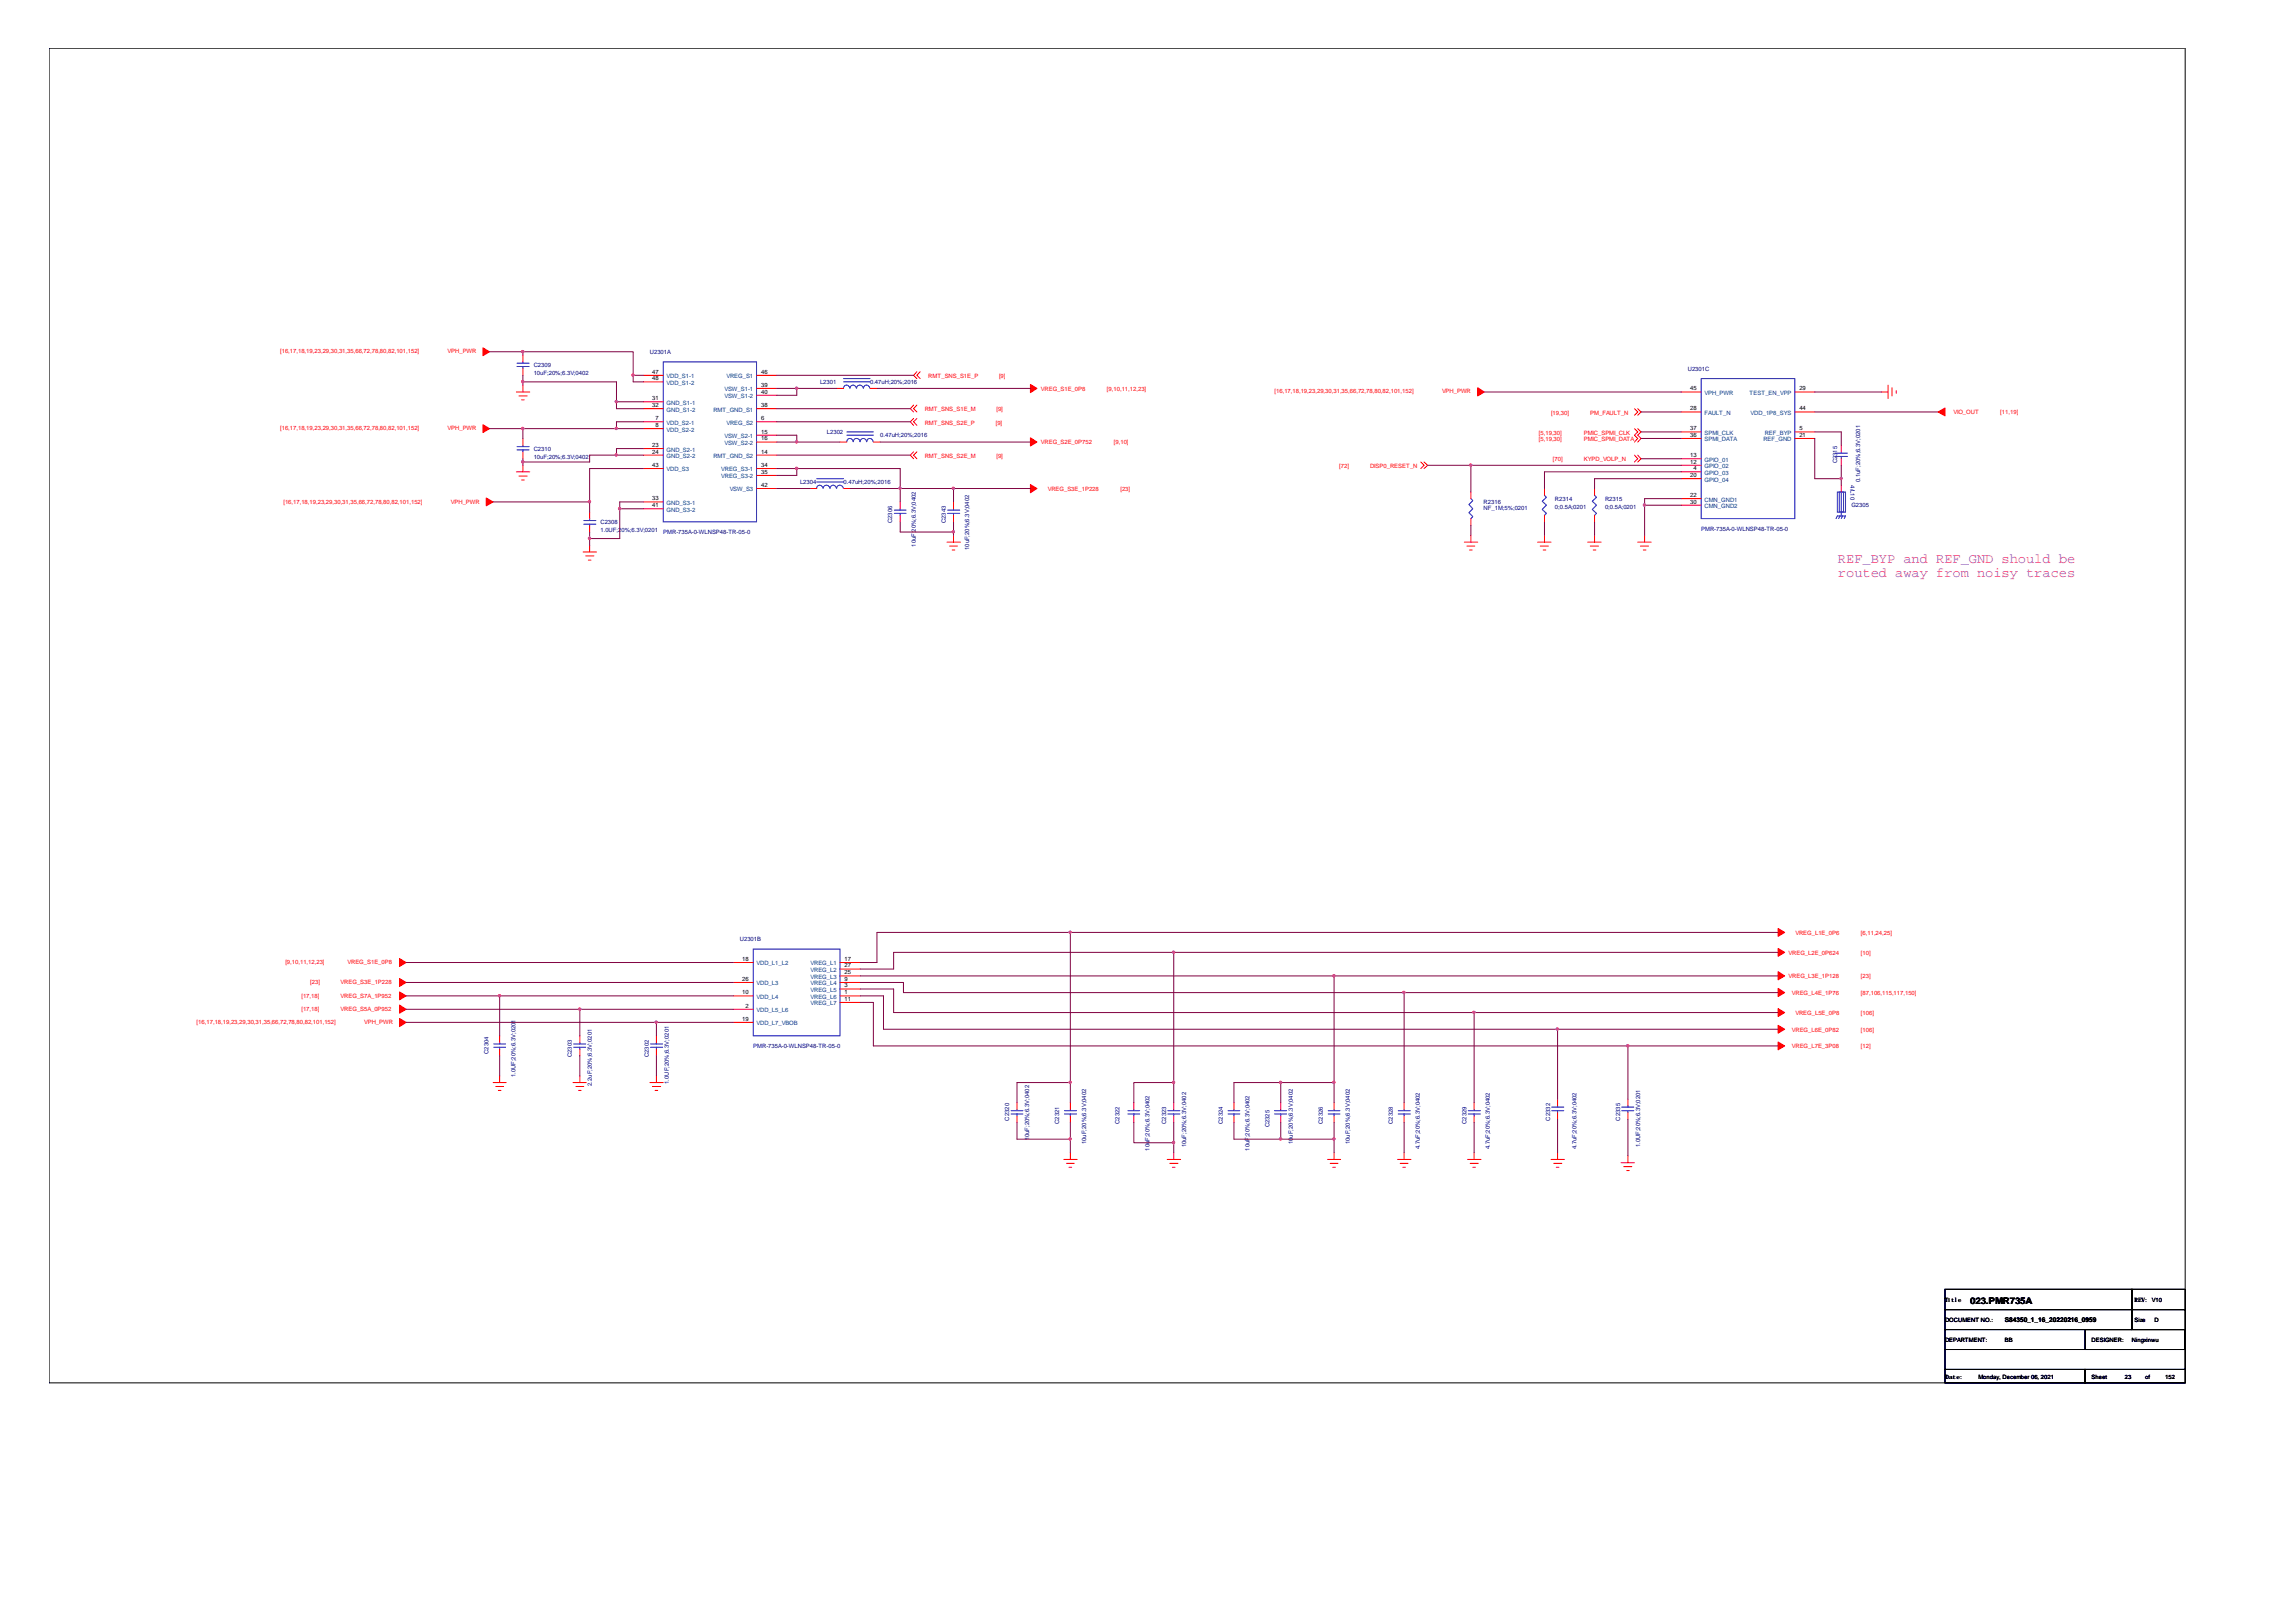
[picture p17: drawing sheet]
<svg xmlns="http://www.w3.org/2000/svg" width="297mm" height="210mm" viewBox="0 0 297 210" stroke-linecap="round" stroke-linejoin="round" font-family="sans-serif">
<defs><g id="words">
<g font-size="1.8" fill="#f0f">
<text x="237.8" y="72.8">REF_BYP and REF_GND should be</text>
<text x="237.8" y="74.6">routed away from noisy traces</text>
</g>
<text font-size="1.2" x="254.9" y="168.8">023.PMR735A</text>
<g font-size=".8" fill="#f00">
<text x="36.2" y="45.7">[16,17,18,19,23,29,30,31,35,66,72,78,80,82,101,152]</text>
<text x="57.9" y="45.7">VPH_PWR</text>
<text x="119.6" y="53.2">RMT_SNS_S1E_M</text>
<text x="120.1" y="48.9">RMT_SNS_S1E_P</text>
<text x="128.9" y="53.2">[9]</text>
<text x="129.2" y="48.9">[9]</text>
<text x="134.7" y="50.6">VREG_S1E_0P8</text>
<text x="143.2" y="50.6">[9,10,11,12,23]</text>
<text x="164.9" y="50.9">[16,17,18,19,23,29,30,31,35,66,72,78,80,82,101,152]</text>
<text x="186.6" y="50.9">VPH_PWR</text>
<text x="200.7" y="53.7">[19,30]</text>
<text x="205.7" y="53.7">PM_FAULT_N</text>
<text x="252.7" y="53.5">VIO_OUT</text>
<text x="258.8" y="53.5">[11,19]</text>
<text x="36.2" y="55.7">[16,17,18,19,23,29,30,31,35,66,72,78,80,82,101,152]</text>
<text x="57.9" y="55.7">VPH_PWR</text>
<text x="119.6" y="55">RMT_SNS_S2E_P</text>
<text x="119.6" y="59.3">RMT_SNS_S2E_M</text>
<text x="128.8" y="55">[9]</text>
<text x="128.9" y="59.3">[9]</text>
<text x="134.7" y="57.5">VREG_S2E_0P752</text>
<text x="144.1" y="57.5">[9,10]</text>
<text x="199.1" y="57.1">[5,19,30]</text>
<text x="199.1" y="56.3">[5,19,30]</text>
<text x="200.9" y="59.7">[70]</text>
<text x="204.9" y="59.7">KYPD_VOLP_N</text>
<text x="204.9" y="57.1">PMIC_SPMI_DATA</text>
<text x="204.9" y="56.3">PMIC_SPMI_CLK</text>
<text x="36.7" y="65.2">[16,17,18,19,23,29,30,31,35,66,72,78,80,82,101,152]</text>
<text x="58.3" y="65.2">VPH_PWR</text>
<text x="135.6" y="63.5">VREG_S3E_1P228</text>
<text x="144.9" y="63.5">[23]</text>
<text x="173.3" y="60.6">[72]</text>
<text x="177.2" y="60.6">DISP0_RESET_N</text>
<text x="36.9" y="124.8">[9,10,11,12,23]</text>
<text x="45" y="124.8">VREG_S1E_0P8</text>
<text x="231.4" y="123.5">VREG_L2E_0P624</text>
<text x="232.3" y="121">VREG_L1E_0P6</text>
<text x="240.7" y="123.5">[10]</text>
<text x="240.7" y="121">[6,11,24,25]</text>
<text x="39" y="129.1">[17,18]</text>
<text x="39" y="130.8">[17,18]</text>
<text x="40.1" y="127.4">[23]</text>
<text x="44.1" y="127.4">VREG_S3E_1P228</text>
<text x="44.1" y="129.1">VREG_S7A_1P952</text>
<text x="44.1" y="130.8">VREG_S5A_0P952</text>
<text x="231.4" y="126.5">VREG_L3E_1P128</text>
<text x="231.8" y="128.7">VREG_L4E_1P76</text>
<text x="232.3" y="131.3">VREG_L5E_0P8</text>
<text x="240.7" y="126.5">[23]</text>
<text x="240.7" y="128.7">[87,106,115,117,150]</text>
<text x="240.7" y="131.3">[106]</text>
<text x="25.4" y="132.5">[16,17,18,19,23,29,30,31,35,66,72,78,80,82,101,152]</text>
<text x="47.1" y="132.5">VPH_PWR</text>
<text x="231.8" y="133.5">VREG_L6E_0P82</text>
<text x="231.8" y="135.7">VREG_L7E_3P08</text>
<text x="240.7" y="133.5">[106]</text>
<text x="240.7" y="135.7">[12]</text>
</g>
<g font-size=".8" fill="#000080">
<text x="69" y="47.6">C2309</text>
<text x="84.1" y="45.8">U2301A</text>
<text x="218.4" y="48">U2301C</text>
<text x="69" y="48.6">10uF;20%;6.3V;0402</text>
<text x="106.1" y="49.7">L2301</text>
<text x="112.6" y="49.7">0.47uH;20%;2016</text>
<text x="69" y="58.3">C2310</text>
<text x="69" y="59.4">10uF;20%;6.3V;0402</text>
<text x="107" y="56.2">L2302</text>
<text x="113.9" y="56.6">0.47uH;20%;2016</text>
<text x="237.7" y="60" transform="rotate(-90 237.7 60)">C2315</text>
<text x="103.5" y="62.7">L2304</text>
<text x="109.1" y="62.7">0.47uH;20%;2016</text>
<text x="191.9" y="65.2">R2316</text>
<text x="201.2" y="64.8">R2314</text>
<text x="201.2" y="65.8">0;0.5A;0201</text>
<text x="207.6" y="64.8">R2315</text>
<text x="207.6" y="65.8">0;0.5A;0201</text>
<text x="239.4" y="62.8" transform="rotate(90 239.4 62.8)">4/L10</text>
<text x="239.5" y="65.7">G2305</text>
<text x="240.7" y="62.4" transform="rotate(-90 240.7 62.4)">0.1uF;20%;6.3V;0201</text>
<text x="77.7" y="67.8">C2308</text>
<text x="77.7" y="68.9">1.0UF;20%;6.3V;0201</text>
<text x="85.8" y="69.1">PMR-735A-0-WLNSP48-TR-05-0</text>
<text x="115.4" y="67.7" transform="rotate(-90 115.4 67.7)">C2306</text>
<text x="118.5" y="70.8" transform="rotate(-90 118.5 70.8)">10uF;20%;6.3V;0402</text>
<text x="122.3" y="67.7" transform="rotate(-90 122.3 67.7)">C2343</text>
<text x="125.4" y="71.2" transform="rotate(-90 125.4 71.2)">10uF;20%;6.3V;0402</text>
<text x="191.9" y="66">NF_1M;5%;0201</text>
<text x="220.1" y="68.7">PMR-735A-0-WLNSP48-TR-05-0</text>
<text x="95.7" y="121.8">U2301B</text>
<text x="63.2" y="136.4" transform="rotate(-90 63.2 136.4)">C2304</text>
<text x="74" y="136.8" transform="rotate(-90 74 136.8)">C2303</text>
<text x="83.9" y="136.8" transform="rotate(-90 83.9 136.8)">C2302</text>
<text x="97.5" y="135.7">PMR-735A-0-WLNSP48-TR-05-0</text>
<text x="66.7" y="139.4" transform="rotate(-90 66.7 139.4)">1.0UF;20%;6.3V;0201</text>
<text x="76.6" y="140.5" transform="rotate(-90 76.6 140.5)">2.2uF;20%;6.3V;0201</text>
<text x="86.5" y="140.3" transform="rotate(-90 86.5 140.3)">1.0UF;20%;6.3V;0201</text>
<text x="130.6" y="145" transform="rotate(-90 130.6 145)">C2320</text>
<text x="133.1" y="147.6" transform="rotate(-90 133.1 147.6)">10uF;20%;6.3V;0402</text>
<text x="137" y="145.4" transform="rotate(-90 137 145.4)">C2321</text>
<text x="140.5" y="148.1" transform="rotate(-90 140.5 148.1)">10uF;20%;6.3V;0402</text>
<text x="144.8" y="145.4" transform="rotate(-90 144.8 145.4)">C2322</text>
<text x="148.7" y="148.9" transform="rotate(-90 148.7 148.9)">10uF;20%;6.3V;0402</text>
<text x="150.9" y="145.4" transform="rotate(-90 150.9 145.4)">C2323</text>
<text x="153.5" y="148.5" transform="rotate(-90 153.5 148.5)">10uF;20%;6.3V;0402</text>
<text x="158.2" y="145.4" transform="rotate(-90 158.2 145.4)">C2324</text>
<text x="161.7" y="148.9" transform="rotate(-90 161.7 148.9)">10uF;20%;6.3V;0402</text>
<text x="164.3" y="145.9" transform="rotate(-90 164.3 145.9)">C2325</text>
<text x="167.3" y="148.1" transform="rotate(-90 167.3 148.1)">10uF;20%;6.3V;0402</text>
<text x="171.2" y="145.4" transform="rotate(-90 171.2 145.4)">C2326</text>
<text x="174.6" y="148.1" transform="rotate(-90 174.6 148.1)">10uF;20%;6.3V;0402</text>
<text x="180.2" y="145.4" transform="rotate(-90 180.2 145.4)">C2328</text>
<text x="183.7" y="148.7" transform="rotate(-90 183.7 148.7)">4.7uF;20%;6.3V;0402</text>
<text x="189.7" y="145.4" transform="rotate(-90 189.7 145.4)">C2329</text>
<text x="192.7" y="148.7" transform="rotate(-90 192.7 148.7)">4.7uF;20%;6.3V;0402</text>
<text x="200.5" y="145" transform="rotate(-90 200.5 145)">C2332</text>
<text x="204" y="148.7" transform="rotate(-90 204 148.7)">4.7uF;20%;6.3V;0402</text>
<text x="209.6" y="145" transform="rotate(-90 209.6 145)">C2335</text>
<text x="212.2" y="148.5" transform="rotate(-90 212.2 148.5)">1.0UF;20%;6.3V;0201</text>
</g>
<g font-size=".8">
<text x="84.4" y="48.4">47</text>
<text x="84.4" y="49.2">48</text>
<text x="84.4" y="51.8">31</text>
<text x="84.4" y="52.7">32</text>
<text x="98.5" y="48.4">46</text>
<text x="98.5" y="50.1">39</text>
<text x="98.5" y="50.9">40</text>
<text x="98.5" y="52.7">38</text>
<text x="218.7" y="50.5">45</text>
<text x="218.7" y="53.1">28</text>
<text x="232.8" y="50.5">29</text>
<text x="232.8" y="53.1">44</text>
<text x="84.4" y="57.8">23</text>
<text x="84.4" y="58.7">24</text>
<text x="84.8" y="54.4">7</text>
<text x="84.8" y="55.3">8</text>
<text x="98.5" y="54.4">6</text>
<text x="98.5" y="56.1">15</text>
<text x="98.5" y="57">16</text>
<text x="98.5" y="58.7">14</text>
<text x="218.7" y="55.7">37</text>
<text x="218.7" y="56.5">36</text>
<text x="218.7" y="59.2">13</text>
<text x="232.8" y="55.7">5</text>
<text x="232.8" y="56.5">21</text>
<text x="84.4" y="60.4">43</text>
<text x="84.4" y="64.7">33</text>
<text x="84.4" y="65.6">41</text>
<text x="98.5" y="63">42</text>
<text x="98.5" y="60.4">34</text>
<text x="98.5" y="61.3">35</text>
<text x="218.7" y="60">12</text>
<text x="218.7" y="61.7">20</text>
<text x="218.7" y="64.3">22</text>
<text x="218.7" y="65.2">30</text>
<text x="219.1" y="60.8">4</text>
<text x="96" y="124.3">18</text>
<text x="109.3" y="124.3">17</text>
<text x="109.3" y="125.2">27</text>
<text x="96" y="126.9">26</text>
<text x="96" y="128.7">10</text>
<text x="96.4" y="130.4">2</text>
<text x="109.3" y="126.1">25</text>
<text x="109.3" y="126.9">9</text>
<text x="109.3" y="127.8">3</text>
<text x="109.3" y="128.7">1</text>
<text x="109.3" y="129.5">11</text>
<text x="96" y="132.1">19</text>
<text x="251.6" y="168.5">Title</text>
<text x="251.6" y="171">DOCUMENT NO.:</text>
<text x="251.6" y="173.6">DEPARTMENT:</text>
<text x="259.4" y="173.6">BB</text>
<text x="259.4" y="171.1">S84350_1_16_20220216_0959</text>
<text x="270.6" y="173.6">DESIGNER:</text>
<text x="275.8" y="173.6">Ningxinwu</text>
<text x="276.1" y="171">Size</text>
<text x="276.1" y="168.5">REV: V10</text>
<text x="278.7" y="171">D</text>
<text x="251.7" y="178.4">Date:</text>
<text x="255.9" y="178.4">Monday, December 06, 2021</text>
<text x="270.6" y="178.4">Sheet</text>
<text x="274.9" y="178.4">23</text>
<text x="277.5" y="178.4">of</text>
<text x="280.1" y="178.4">152</text>
</g>
<g font-size=".8" fill="#004080">
<text x="86.2" y="49">VDD_S1-1</text>
<text x="86.2" y="49.8">VDD_S1-2</text>
<text x="86.2" y="52.4">GND_S1-1</text>
<text x="86.2" y="53.3">GND_S1-2</text>
<text x="92.3" y="53.3">RMT_GND_S1</text>
<text x="93.7" y="50.6">VSW_S1-1</text>
<text x="93.7" y="51.5">VSW_S1-2</text>
<text x="94" y="49">VREG_S1</text>
<text x="220.5" y="51.1">VPH_PWR</text>
<text x="220.5" y="53.7">FAULT_N</text>
<text x="226.4" y="51.1">TEST_EN_VPP</text>
<text x="226.5" y="53.7">VDD_1P8_SYS</text>
<text x="86.2" y="55">VDD_S2-1</text>
<text x="86.2" y="55.9">VDD_S2-2</text>
<text x="86.2" y="58.4">GND_S2-1</text>
<text x="86.2" y="59.3">GND_S2-2</text>
<text x="92.3" y="59.3">RMT_GND_S2</text>
<text x="93.7" y="56.7">VSW_S2-1</text>
<text x="93.7" y="57.6">VSW_S2-2</text>
<text x="94" y="55">VREG_S2</text>
<text x="220.5" y="56.3">SPMI_CLK</text>
<text x="220.5" y="57.1">SPMI_DATA</text>
<text x="220.5" y="59.7">GPIO_01</text>
<text x="228.1" y="57.1">REF_GND</text>
<text x="228.3" y="56.3">REF_BYP</text>
<text x="86.2" y="61">VDD_S3</text>
<text x="86.2" y="65.3">GND_S3-1</text>
<text x="93.3" y="61">VREG_S3-1</text>
<text x="93.3" y="61.9">VREG_S3-2</text>
<text x="94.4" y="63.6">VSW_S3</text>
<text x="220.5" y="60.6">GPIO_02</text>
<text x="220.5" y="61.4">GPIO_03</text>
<text x="220.5" y="62.3">GPIO_04</text>
<text x="220.5" y="64.9">CMN_GND1</text>
<text x="220.5" y="65.8">CMN_GND2</text>
<text x="86.2" y="66.2">GND_S3-2</text>
<text x="97.9" y="124.9">VDD_L1_L2</text>
<text x="104.9" y="124.9">VREG_L1</text>
<text x="104.9" y="125.8">VREG_L2</text>
<text x="97.9" y="127.5">VDD_L3</text>
<text x="97.9" y="129.3">VDD_L4</text>
<text x="97.9" y="131">VDD_L5_L6</text>
<text x="104.9" y="126.7">VREG_L3</text>
<text x="104.9" y="127.5">VREG_L4</text>
<text x="104.9" y="128.4">VREG_L5</text>
<text x="104.9" y="129.3">VREG_L6</text>
<text x="104.9" y="130.1">VREG_L7</text>
<text x="97.9" y="132.7">VDD_L7_VBOB</text>
</g>
</g></defs>
<path d="M6.3 6.2h276.4v172.8h-276.4zM251.6 166.8h24.2v2.7h-24.2zM251.6 169.5h24.2v2.6h-24.2zM251.6 177.2h18.1v1.8h-18.1zM251.6 174.6h31.1v2.6h-31.1zM251.6 172.1h31.1v2.5h-31.1zM269.7 177.2h13v1.8h-13zM269.7 172.1h13v2.5h-13zM275.8 166.8h6.9v2.7h-6.9zM275.8 169.5h6.9v2.6h-6.9z" fill="none" stroke="#000" stroke-width=".13"/>
<g fill="none" stroke="#f00" stroke-width=".13">
<path d="M66.8 50.7h1.7M67.1 51.2h1.1M67.5 51.7h.3M67.6 49.8v.9M67.6 45.9v.9M67.6 47.7v.9M67.6 56.7v.9M67.6 58.5v.9M83.2 48.6h2.6M83.2 49.4h2.6M83.2 52h2.6M83.2 52.9h2.6"/>
<path d="M83.2 54.6h2.6M83.2 55.5h2.6M83.2 58.1h2.6M83.2 58.9h2.6M97.9 48.6h2.6M97.9 50.3h2.6M97.9 51.2h2.6M97.9 52.9h2.6M97.9 54.6h2.6M97.9 56.3h2.6M97.9 57.2h2.6M97.9 58.9h2.6"/>
<path d="M108.2 50.3h.9M108.7 57.2h.9M112.6 50.3h.9M113 57.2h.9M118.2 52.4l-.4 .5 .4 .4M118.2 54.2l-.4 .4 .4 .4M118.2 58.5l-.4 .4 .4 .5M118.6 48.1l-.4 .5 .4 .4M118.6 52.4l-.4 .5 .4 .4M118.6 54.2l-.4 .4 .4 .4M118.6 58.5l-.4 .4 .4 .5M119 48.1l-.4 .5 .4 .4"/>
<path d="M183.8 59.8l.4 .4-.4 .4M184.2 59.8l.5 .4-.5 .4M211.5 58.9l.4 .5-.4 .4M211.5 55.5l.4 .4-.4 .4 .4 .4-.4 .5M211.5 52.9l.4 .4-.4 .4M211.9 58.9l.4 .5-.4 .4M211.9 55.5l.4 .4-.4 .4 .4 .4-.4 .5M211.9 52.9l.4 .4-.4 .4M217.5 50.7h2.6M217.5 53.3h2.6M217.5 55.9h2.6M217.5 56.7h2.6"/>
<path d="M217.5 59.4h2.6M232.2 50.7h2.6M232.2 53.3h2.6M232.2 55.9h2.6M232.2 56.7h2.6M238.2 57.6v.9M238.2 59.4v.8M243.4 50.7h.9M244.3 49.8v1.8M244.8 50.2v1M245.3 50.6v.3M66.8 61.1h1.7"/>
<path d="M67.1 61.6h1.1M67.5 62.1h.3M67.6 60.2v.9M75.4 71.4h1.8M75.8 71.9h1M76.1 72.5h.4M76.3 70.6v.8M76.3 68v.8M76.3 66.3v.8M83.2 60.6h2.6M83.2 65h2.6M83.2 65.8h2.6"/>
<path d="M97.9 60.6h2.6M97.9 61.5h2.6M97.9 63.2h2.6M104.8 63.2h.9M109.1 63.2h.9M116.5 65v.8M116.5 66.7v.8M122.5 70.2h1.7M122.9 70.7h1M123.2 71.2h.3M123.4 69.3v.9M123.4 65v.8"/>
<path d="M123.4 66.7v.8M189.4 70.2h1.8M189.8 70.7h1M190.1 71.2h.4M190.3 69.3v.9M190.3 63.7v.8M190.3 67.1v.9M198.9 70.2h1.8M199.3 70.7h1M199.6 71.2h.4M199.8 69.3v.9M199.8 63.2v.9"/>
<path d="M199.8 66.7v.8M205.4 70.2h1.7M205.7 70.7h1.1M206.1 71.2h.4M206.3 69.3v.9M206.3 63.2v.9M206.3 66.7v.8M211.9 70.2h1.7M212.2 70.7h1.1M212.6 71.2h.3M212.8 69.3v.9M217.5 60.2h2.6"/>
<path d="M217.5 61.1h2.6M217.5 61.9h2.6M217.5 64.5h2.6M217.5 65.4h2.6M238.2 62.8v.9M64.6 139.2v.9M64.6 134v.9M64.6 135.8v.8M75 139.2v.9M75 134v.9M75 135.8v.8M84.9 139.2v.9"/>
<path d="M84.9 134v.9M84.9 135.8v.8M94.9 124.6h2.6M94.9 127.1h2.6M94.9 128.9h2.6M94.9 130.6h2.6M94.9 132.3h2.6M108.7 124.6h2.6M108.7 125.4h2.6M108.7 126.3h2.6M108.7 127.1h2.6M108.7 128h2.6"/>
<path d="M108.7 128.9h2.6M108.7 129.7h2.6M63.8 140.1h1.7M64.1 140.6h1.1M64.5 141.1h.3M74.1 140.1h1.8M74.5 140.6h1M74.8 141.1h.4M84.1 140.1h1.7M84.4 140.6h1.1M84.8 141.1h.3M131.6 142.7v.9"/>
<path d="M131.6 144.4v.9M137.6 150h1.8M138 150.6h1M138.3 151.1h.3M138.5 149.2v.8M138.5 142.7v.9M138.5 144.4v.9M146.7 142.7v.9M146.7 144.4v.9M151 150h1.7M151.3 150.6h1.1M151.7 151.1h.3"/>
<path d="M151.8 149.2v.8M151.8 142.7v.9M151.8 144.4v.9M159.6 142.7v.9M159.6 144.4v.9M165.7 142.7v.9M165.7 144.4v.9M171.7 150h1.7M172.1 150.6h1M172.4 151.1h.4M172.6 149.2v.8M172.6 142.7v.9"/>
<path d="M172.6 144.4v.9M180.8 150h1.7M181.1 150.6h1.1M181.5 151.1h.3M181.7 149.2v.8M181.7 142.7v.9M181.7 144.4v.9M189.9 150h1.7M190.2 150.6h1.1M190.5 151.1h.4M190.7 149.2v.8M190.7 142.7v.9"/>
<path d="M190.7 144.4v.9M200.7 150h1.7M201 150.6h1.1M201.3 151.1h.4M201.5 149.2v.8M201.5 142.3v.8M201.5 144v.8M209.7 150.5h1.8M210.1 151h1M210.4 151.5h.4M210.6 149.6v.9M210.6 142.3v.8"/>
<path d="M210.6 144v.8"/>
</g>
<g fill="#f00" stroke="#f00" stroke-width=".13">
<path d="M230 120.2l.9 .5-.9 .5z" fill-rule="evenodd"/>
<path d="M230 122.7l.9 .5-.9 .6z" fill-rule="evenodd"/>
<path d="M230 125.7l.9 .6-.9 .5z" fill-rule="evenodd"/>
<path d="M230 127.9l.9 .6-.9 .5z" fill-rule="evenodd"/>
<path d="M230 130.5l.9 .5-.9 .5z" fill-rule="evenodd"/>
<path d="M230 132.7l.9 .5-.9 .5z" fill-rule="evenodd"/>
<path d="M230 134.8l.9 .6-.9 .5z" fill-rule="evenodd"/>
<path d="M191.2 50.2l.8 .5-.8 .5z" fill-rule="evenodd"/>
<path d="M51.7 124.1l.8 .5-.8 .5z" fill-rule="evenodd"/>
<path d="M51.7 126.6l.8 .5-.8 .5z" fill-rule="evenodd"/>
<path d="M51.7 128.4l.8 .5-.8 .5z" fill-rule="evenodd"/>
<path d="M51.7 130.1l.8 .5-.8 .5z" fill-rule="evenodd"/>
<path d="M51.7 131.8l.8 .5-.8 .6z" fill-rule="evenodd"/>
<path d="M62.9 64.4l.9 .6-.9 .5z" fill-rule="evenodd"/>
<path d="M133.3 62.7l.9 .5-.9 .6z" fill-rule="evenodd"/>
<path d="M133.3 49.8l.9 .5-.9 .5z" fill-rule="evenodd"/>
<path d="M250.7 53.3l.9-.5v1z" fill-rule="evenodd"/>
<path d="M62.5 55l.8 .5-.8 .5z" fill-rule="evenodd"/>
<path d="M62.5 45l.8 .5-.8 .5z" fill-rule="evenodd"/>
<path d="M133.3 56.7l.9 .5-.9 .5z" fill-rule="evenodd"/>
</g>
<g fill="none" stroke="#00f" stroke-width=".13">
<path d="M66.9 47.4h1.6M66.9 47h1.6M66.9 58.2h1.6M66.9 57.8h1.6M67.6 46.8v.2M67.6 47.4v.3M67.6 57.6v.2M67.6 58.2v.3M85.8 46.8h12.1v20.7h-12.1zM109.1 49.4h3.5M109.1 49h3.5M109.6 56.3h3.4"/>
<path d="M109.6 55.9h3.4M109.6 57.2v-.3a.4 .4 0 0 1 .5-.1 .4 .4 0 0 1 .3 .4M109.9 50.2a.4 .4 0 0 0-.4-.4 .4 .4 0 0 0-.4 .4M110.4 57.2a.42 .42 0 0 1 .4-.5 .42 .42 0 0 1 .5 .5M110.8 50.2a.4 .4 0 0 0-.4-.4 .4 .4 0 0 0-.4 .4M111.3 57.2v-.3a.4 .4 0 0 1 .5-.1 .4 .4 0 0 1 .3 .4M111.7 50.2a.43 .43 0 0 0-.4-.4 .43 .43 0 0 0-.5 .4M112.1 57.2l.1-.3a.4 .4 0 0 1 .5-.1 .4 .4 0 0 1 .2 .4M112.5 50.2a.4 .4 0 0 0-.4-.4 .4 .4 0 0 0-.4 .4M220.1 49h12.1v18.1h-12.1zM237.4 59.1h1.6M237.4 58.6h1.6"/>
<path d="M238.2 58.5v.1M238.2 59.1v.3M75.5 67.4h1.6M75.5 67.8h1.6M76.3 67.8v.2M76.3 67.1v.3M105.7 61.9h3.4M105.7 62.4h3.4M106.5 63.2a.4 .4 0 0 0-.4-.4 .4 .4 0 0 0-.4 .4M107.4 63.2a.43 .43 0 0 0-.5-.4 .43 .43 0 0 0-.4 .4M108.2 63.2a.4 .4 0 0 0-.4-.4 .4 .4 0 0 0-.4 .4M109.1 63.2a.43 .43 0 0 0-.4-.4 .43 .43 0 0 0-.5 .4"/>
<path d="M115.7 66.4h1.5M115.7 66h1.5M116.5 65.8v.2M116.5 66.4v.3M122.6 66.4h1.6M122.6 66h1.6M123.4 65.8v.2M123.4 66.4v.3M190.3 64.5l.2 .3-.5 .5 .5 .5-.5 .6 .5 .5-.2 .2M199.8 64.1l.3 .3-.6 .5 .6 .5-.6 .5 .6 .5-.3 .3M206.3 64.1l.2 .3-.5 .5 .5 .5-.5 .5 .5 .5-.2 .3M237.5 67.1l.2-.3h1.1l-.2 .3"/>
<path d="M237.7 63.7h1.1v2.6h-1.1zM238 63.7h.5v2.6h-.5zM238 66.8l-.1 .3M238.2 63.7v3M238.4 66.8l-.2 .3M63.9 135.5h1.5M63.9 135.1h1.5M64.6 134.9v.2M64.6 135.5v.3M74.2 135.5h1.6M74.2 135.1h1.6M75 134.9v.2"/>
<path d="M75 135.5v.3M84.2 135.5h1.5M84.2 135.1h1.5M84.9 134.9v.2M84.9 135.5v.3M97.5 122.8h11.2v11.2h-11.2zM130.8 144.2h1.5M130.8 143.7h1.5M131.6 143.6v.1M131.6 144.2v.2M137.7 144.2h1.6M137.7 143.7h1.6"/>
<path d="M138.5 143.6v.1M138.5 144.2v.2M145.9 144.2h1.5M145.9 143.7h1.5M146.7 143.6v.1M146.7 144.2v.2M151.1 144.2h1.6M151.1 143.7h1.6M151.8 143.6v.1M151.8 144.2v.2M158.9 144.2h1.5M158.9 143.7h1.5"/>
<path d="M159.6 143.6v.1M159.6 144.2v.2M164.9 144.2h1.6M164.9 143.7h1.6M165.7 143.6v.1M165.7 144.2v.2M171.8 144.2h1.6M171.8 143.7h1.6M172.6 143.6v.1M172.6 144.2v.2M180.9 144.2h1.6M180.9 143.7h1.6"/>
<path d="M181.7 143.6v.1M181.7 144.2v.2M189.9 144.2h1.6M189.9 143.7h1.6M190.7 143.6v.1M190.7 144.2v.2M200.7 143.7h1.6M200.7 143.3h1.6M201.5 143.1v.2M201.5 143.7v.3M209.8 143.7h1.6M209.8 143.3h1.6"/>
<path d="M210.6 143.1v.2M210.6 143.7v.3"/>
</g>
<g fill="none" stroke="#800040" stroke-width=".13">
<path d="M63.3 45.5h4.3M63.3 55.5h4.3M67.6 48.6v.8M67.6 45.5v.4M67.6 49.4v.4M67.6 59.4v.4M67.6 55.5v1.2M67.6 59.8v.4M67.6 45.5h14.3v3.1M67.6 49.4h12.2v2.6M67.6 55.5h12.2M79.8 55.5h3.4"/>
<path d="M79.8 52h3.4M79.8 58.9h3.4M79.8 52v.9h3.4M79.8 58.9h-3.5v.9h-8.7M81.9 48.6v.8h1.3M81.9 48.6h1.3M83.2 54.6h-3.4v.9M83.2 58.1h-3.4v.8M100.5 52.9h17.3M100.5 54.6h17.3M100.5 58.9h17.3M100.5 48.6h17.7"/>
<path d="M100.5 56.3h2.6v.9M100.5 50.3h2.6M100.5 57.2h2.6M103.1 50.3h5.1M103.1 57.2h5.6M103.1 50.3v.9h-2.6M113.5 50.3h19.8M113.9 57.2h19.4M192 50.7h25.5M212.3 59.4h5.2M212.3 56.7h5.2M212.3 55.9h5.2"/>
<path d="M212.3 53.3h5.2M234.8 55.9h3.4v1.7M234.8 50.7h8.6M234.8 56.7v5.2h3.4M234.8 53.3h15.9M63.8 65h12.5M76.3 65v1.3M76.3 68.8v.9M76.3 69.7v.9M80.2 65.8h3M80.2 65.8v3.9h-3.9M83.2 65h-3v.8"/>
<path d="M83.2 60.6h-6.9v4.4M100.5 63.2h4.3M100.5 60.6h2.6M103.1 60.6h13.4v2.6M103.1 60.6v.9h-2.6M110 63.2h6.5M116.5 63.2h6.9M116.5 67.5v1.3h6.9M116.5 63.2v1.8M123.4 67.5v1.3M123.4 68.8v.5M133.3 63.2h-9.9v1.8"/>
<path d="M184.7 60.2h5.6M190.3 68v1.3M199.8 67.5v1.8M206.3 67.5v1.8M212.8 65.4v3.9M212.8 65.4h4.7M217.5 61.9h-11.2v1.3M217.5 64.5h-4.7v.9M217.5 61.1h-17.7v2.1M217.5 60.2h-27.2v3.5M238.2 60.2v1.7M238.2 61.9v.9"/>
<path d="M52.5 132.3h32.4M52.5 124.6h42.4M52.5 130.6h22.5M52.5 128.9h12.1M52.5 127.1h42.4M64.6 136.6v2.6M64.6 128.9v5.1M64.6 128.9h30.3M75 136.6v2.6M75 130.6v3.4M75 130.6h19.9M84.9 136.6v2.6"/>
<path d="M84.9 132.3v1.7M84.9 132.3h10M111.3 126.3h61.3M111.3 129.7h1.7v5.7h97.6M111.3 128.9h3v4.3h87.2M111.3 128h4.3v3h75.1M111.3 127.1h5.6v1.4h64.8M138.5 120.7h-25v3.9h-2.2M138.5 120.7v22M138.5 120.7h91.5M151.8 123.2h-36.2v2.2h-4.3M151.8 123.2v16.9"/>
<path d="M151.8 123.2h78.2M172.6 126.3v13.8M172.6 126.3h57.4M181.7 128.5v14.2M181.7 128.5h48.3M190.7 131v11.7M190.7 131h39.3M201.5 133.2v9.1M201.5 133.2h28.5M210.6 135.4v6.9M210.6 135.4h19.4M131.6 145.3v2.1h6.9"/>
<path d="M138.5 140.1h-6.9v2.6M138.5 145.3v2.1M138.5 147.4v1.8M146.7 145.3v2.6h5.1v1.3M146.7 142.7v-2.6h5.1v2.6M151.8 145.3v2.6M159.6 145.3v2.1h6.1M165.7 140.1h6.9M165.7 147.4h6.9M165.7 140.1h-6.1v2.6M165.7 140.1v2.6M165.7 145.3v2.1"/>
<path d="M172.6 140.1v2.6M172.6 145.3v2.1M172.6 147.4v1.8M181.7 145.3v3.9M190.7 145.3v3.9M201.5 144.8v4.4M210.6 144.8v4.8"/>
</g>
<g fill="#f0f" stroke="#f0f" stroke-width=".13">
<path d="M116.3 63.1h.2v.2h-.2z" fill-rule="evenodd"/>
<path d="M151.7 123.1h.2v.2h-.2z" fill-rule="evenodd"/>
<path d="M172.5 126.2h.2v.2h-.2z" fill-rule="evenodd"/>
<path d="M181.5 128.3h.2v.2h-.2z" fill-rule="evenodd"/>
<path d="M190.6 130.9h.2v.2h-.2z" fill-rule="evenodd"/>
<path d="M201.4 133.1h.2v.2h-.2z" fill-rule="evenodd"/>
<path d="M210.5 135.2h.2v.2h-.2z" fill-rule="evenodd"/>
<path d="M138.3 140h.2v.2h-.2z" fill-rule="evenodd"/>
<path d="M138.3 120.5h.2v.2h-.2z" fill-rule="evenodd"/>
<path d="M151.7 140h.2v.2h-.2z" fill-rule="evenodd"/>
<path d="M165.6 140h.2v.2h-.2z" fill-rule="evenodd"/>
<path d="M172.5 140h.2v.2h-.2z" fill-rule="evenodd"/>
<path d="M138.3 147.3h.2v.2h-.2z" fill-rule="evenodd"/>
<path d="M165.6 147.3h.2v.2h-.2z" fill-rule="evenodd"/>
<path d="M172.5 147.3h.2v.2h-.2z" fill-rule="evenodd"/>
<path d="M123.2 68.7h.2v.2h-.2z" fill-rule="evenodd"/>
<path d="M123.2 63.1h.2v.2h-.2z" fill-rule="evenodd"/>
<path d="M84.8 132.2h.2v.2h-.2z" fill-rule="evenodd"/>
<path d="M74.9 130.5h.2v.2h-.2z" fill-rule="evenodd"/>
<path d="M212.6 65.2h.2v.3h-.2z" fill-rule="evenodd"/>
<path d="M238.1 61.8h.2v.2h-.2z" fill-rule="evenodd"/>
<path d="M64.5 128.7h.2v.3h-.2z" fill-rule="evenodd"/>
<path d="M67.5 45.4h.2v.2h-.2z" fill-rule="evenodd"/>
<path d="M79.6 51.9h.2v.2h-.2z" fill-rule="evenodd"/>
<path d="M79.6 55.3h.2v.2h-.2z" fill-rule="evenodd"/>
<path d="M67.5 55.3h.2v.2h-.2z" fill-rule="evenodd"/>
<path d="M76.1 64.8h.3v.2h-.3z" fill-rule="evenodd"/>
<path d="M80 65.7h.3v.2h-.3z" fill-rule="evenodd"/>
<path d="M76.1 69.6h.3v.2h-.3z" fill-rule="evenodd"/>
<path d="M67.5 49.3h.2v.2h-.2z" fill-rule="evenodd"/>
<path d="M79.6 58.8h.2v.2h-.2z" fill-rule="evenodd"/>
<path d="M67.5 59.7h.2v.2h-.2z" fill-rule="evenodd"/>
<path d="M102.9 60.5h.3v.2h-.3z" fill-rule="evenodd"/>
<path d="M102.9 50.1h.3v.2h-.3z" fill-rule="evenodd"/>
<path d="M102.9 57.1h.3v.2h-.3z" fill-rule="evenodd"/>
<path d="M81.8 48.4h.2v.2h-.2z" fill-rule="evenodd"/>
<path d="M151.7 147.7h.2v.3h-.2z" fill-rule="evenodd"/>
<path d="M190.2 60.1h.2v.2h-.2z" fill-rule="evenodd"/>
<path d="M116.3 63.1h.2v.2h-.2z" fill-rule="evenodd"/>
<path d="M151.7 123.1h.2v.2h-.2z" fill-rule="evenodd"/>
<path d="M172.5 126.2h.2v.2h-.2z" fill-rule="evenodd"/>
<path d="M181.5 128.3h.2v.2h-.2z" fill-rule="evenodd"/>
<path d="M190.6 130.9h.2v.2h-.2z" fill-rule="evenodd"/>
<path d="M201.4 133.1h.2v.2h-.2z" fill-rule="evenodd"/>
<path d="M210.5 135.2h.2v.2h-.2z" fill-rule="evenodd"/>
<path d="M138.3 140h.2v.2h-.2z" fill-rule="evenodd"/>
<path d="M138.3 120.5h.2v.2h-.2z" fill-rule="evenodd"/>
<path d="M151.7 140h.2v.2h-.2z" fill-rule="evenodd"/>
<path d="M165.6 140h.2v.2h-.2z" fill-rule="evenodd"/>
<path d="M172.5 140h.2v.2h-.2z" fill-rule="evenodd"/>
<path d="M138.3 147.3h.2v.2h-.2z" fill-rule="evenodd"/>
<path d="M165.6 147.3h.2v.2h-.2z" fill-rule="evenodd"/>
<path d="M172.5 147.3h.2v.2h-.2z" fill-rule="evenodd"/>
<path d="M123.2 68.7h.2v.2h-.2z" fill-rule="evenodd"/>
<path d="M123.2 63.1h.2v.2h-.2z" fill-rule="evenodd"/>
<path d="M84.8 132.2h.2v.2h-.2z" fill-rule="evenodd"/>
<path d="M74.9 130.5h.2v.2h-.2z" fill-rule="evenodd"/>
<path d="M212.6 65.2h.2v.3h-.2z" fill-rule="evenodd"/>
<path d="M238.1 61.8h.2v.2h-.2z" fill-rule="evenodd"/>
<path d="M64.5 128.7h.2v.3h-.2z" fill-rule="evenodd"/>
<path d="M67.5 45.4h.2v.2h-.2z" fill-rule="evenodd"/>
<path d="M79.6 51.9h.2v.2h-.2z" fill-rule="evenodd"/>
<path d="M79.6 55.3h.2v.2h-.2z" fill-rule="evenodd"/>
<path d="M67.5 55.3h.2v.2h-.2z" fill-rule="evenodd"/>
<path d="M76.1 64.8h.3v.2h-.3z" fill-rule="evenodd"/>
<path d="M80 65.7h.3v.2h-.3z" fill-rule="evenodd"/>
<path d="M76.1 69.6h.3v.2h-.3z" fill-rule="evenodd"/>
<path d="M67.5 49.3h.2v.2h-.2z" fill-rule="evenodd"/>
<path d="M79.6 58.8h.2v.2h-.2z" fill-rule="evenodd"/>
<path d="M67.5 59.7h.2v.2h-.2z" fill-rule="evenodd"/>
<path d="M102.9 60.5h.3v.2h-.3z" fill-rule="evenodd"/>
<path d="M102.9 50.1h.3v.2h-.3z" fill-rule="evenodd"/>
<path d="M102.9 57.1h.3v.2h-.3z" fill-rule="evenodd"/>
<path d="M81.8 48.4h.2v.2h-.2z" fill-rule="evenodd"/>
<path d="M151.7 147.7h.2v.3h-.2z" fill-rule="evenodd"/>
<path d="M190.2 60.1h.2v.2h-.2z" fill-rule="evenodd"/>
</g>
<use href="#words"/>
</svg>
